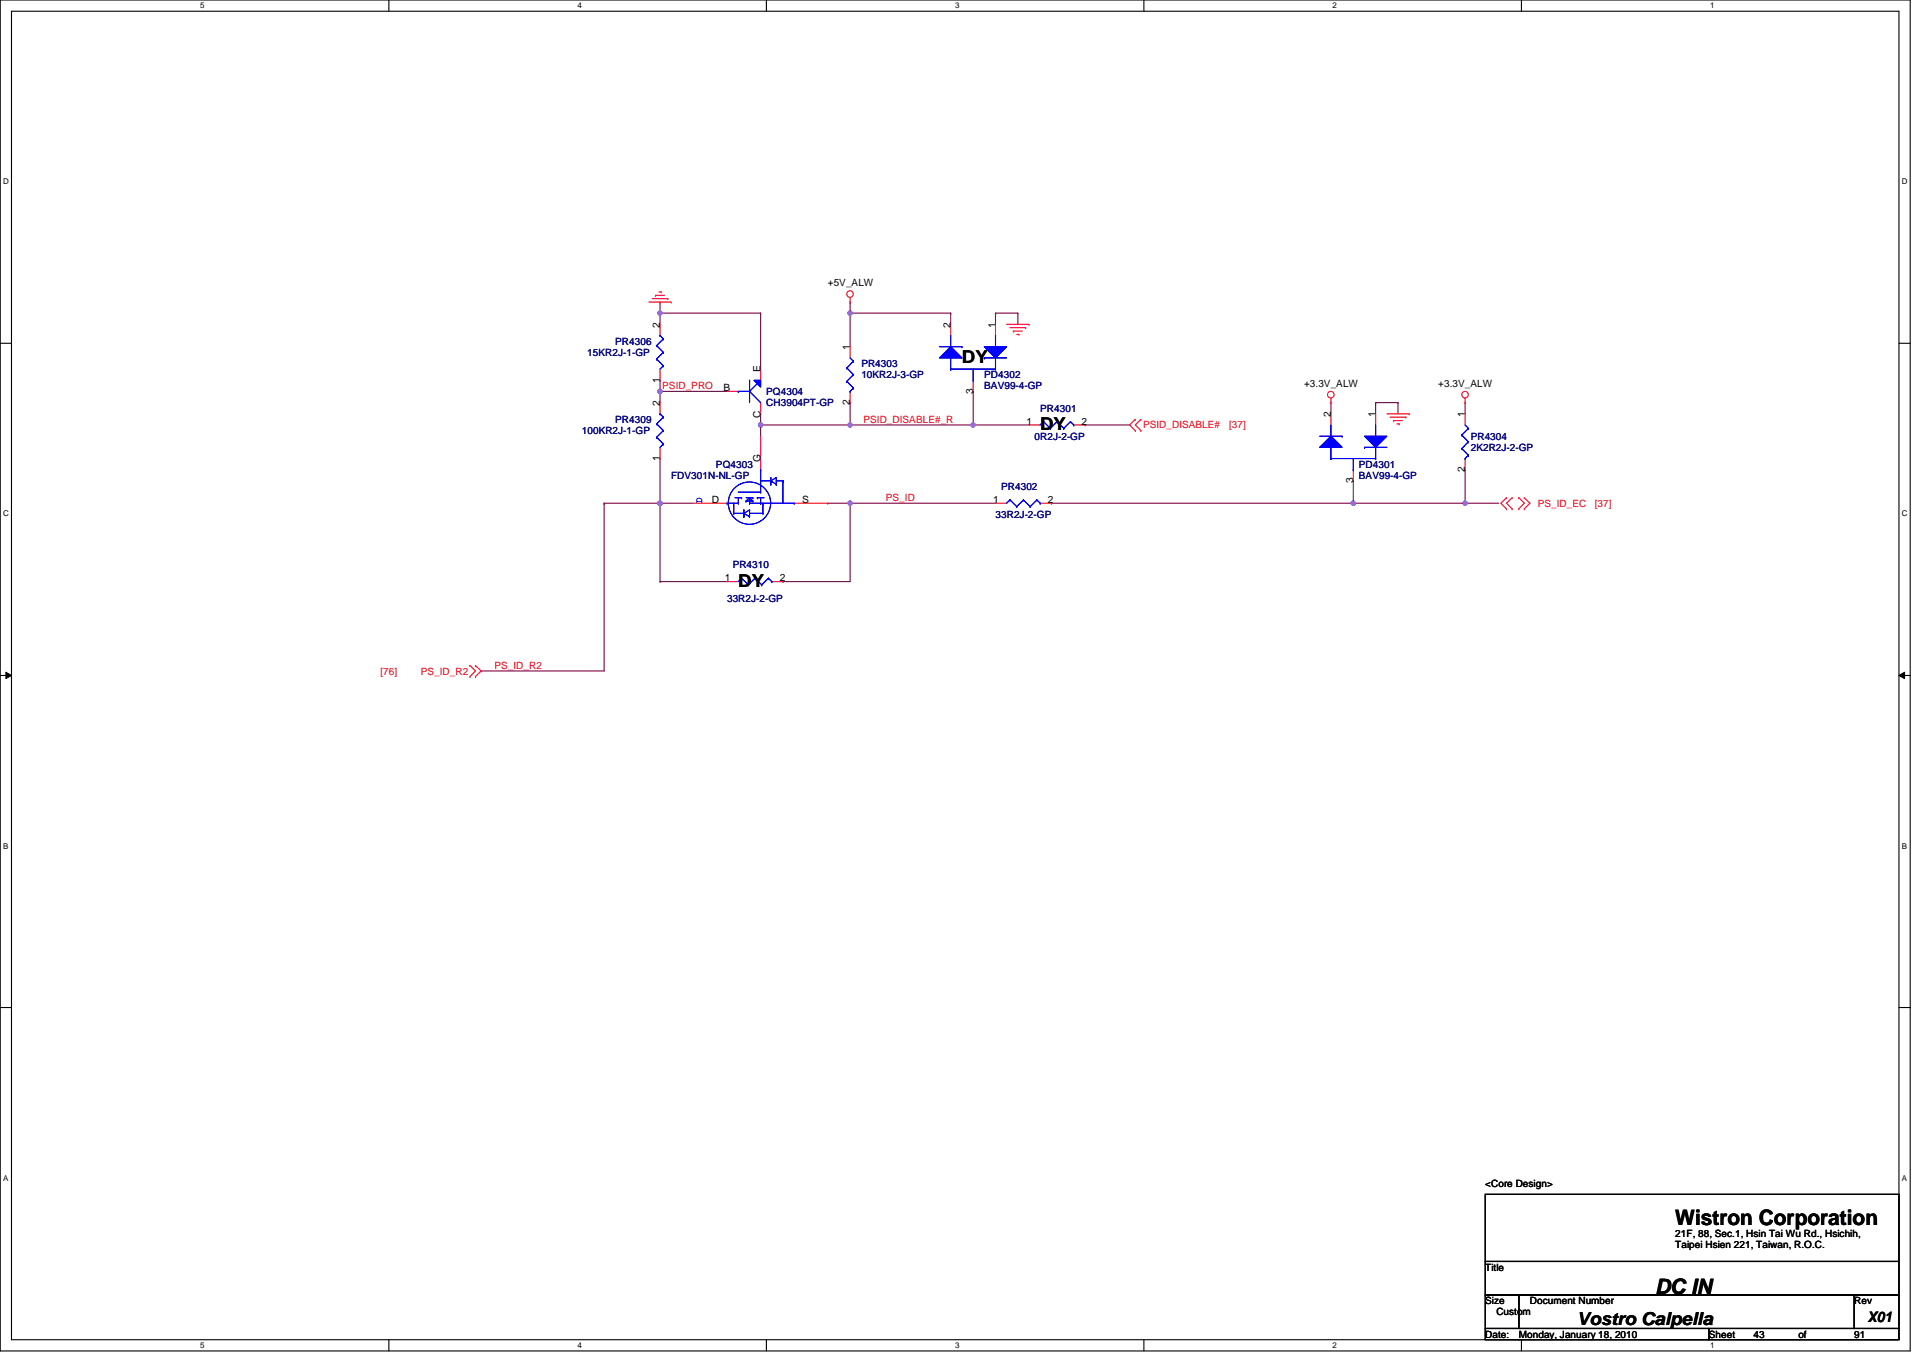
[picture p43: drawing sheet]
<svg xmlns="http://www.w3.org/2000/svg" width="297mm" height="210mm" viewBox="0 0 297 210" stroke-linecap="round" stroke-linejoin="round" font-family="sans-serif">
<defs><g id="words">
<g font-size="3.3">
<text x="258.8" y="189.3">Wistron Corporation</text>
<text x="255.7" y="199.9">DC IN</text>
</g>
<g font-size="2.8">
<text x="148.6" y="56.1">DY</text>
<text x="160.7" y="66.5">DY</text>
<text x="114" y="90.7">DY</text>
<text x="243.6" y="204.6">Vostro Calpella</text>
</g>
<text font-size="2.2" x="288.5" y="204.2">X01</text>
<g font-size="1.5">
<text x="127.9" y="44.2">+5V_ALW</text>
<text x="101.9" y="50.6" transform="rotate(-90 101.9 50.6)">2</text>
<text x="146.8" y="50.6" transform="rotate(-90 146.8 50.6)">2</text>
<text x="153.8" y="50.6" transform="rotate(-90 153.8 50.6)">1</text>
<text x="101.9" y="59.1" transform="rotate(-90 101.9 59.1)">1</text>
<text x="117.5" y="57.5" transform="rotate(-90 117.5 57.5)">E</text>
<text x="131.3" y="54.1" transform="rotate(-90 131.3 54.1)">1</text>
<text x="201.4" y="59.8">+3.3V_ALW</text>
<text x="222.2" y="59.8">+3.3V_ALW</text>
<text x="101.9" y="62.7" transform="rotate(-90 101.9 62.7)">2</text>
<text x="111.8" y="60.4">B</text>
<text x="117.5" y="64.5" transform="rotate(-90 117.5 64.5)">C</text>
<text x="131.3" y="62.5" transform="rotate(-90 131.3 62.5)">2</text>
<text x="150.3" y="60.8" transform="rotate(-90 150.3 60.8)">3</text>
<text x="158.6" y="65.6">1</text>
<text x="167.1" y="65.6">2</text>
<text x="205.6" y="64.4" transform="rotate(-90 205.6 64.4)">2</text>
<text x="212.5" y="64.4" transform="rotate(-90 212.5 64.4)">1</text>
<text x="226.3" y="64.4" transform="rotate(-90 226.3 64.4)">1</text>
<text x="101.9" y="71.2" transform="rotate(-90 101.9 71.2)">1</text>
<text x="117.5" y="71.4" transform="rotate(-90 117.5 71.4)">G</text>
<text x="110" y="77.7">D</text>
<text x="123.9" y="77.7">S</text>
<text x="153.4" y="77.7">1</text>
<text x="161.9" y="77.7">2</text>
<text x="209" y="74.7" transform="rotate(-90 209 74.7)">3</text>
<text x="226.3" y="72.9" transform="rotate(-90 226.3 72.9)">2</text>
<text x="111.9" y="89.8">1</text>
<text x="120.4" y="89.8">2</text>
<text x="229.4" y="183.3">&lt;Core Design&gt;</text>
<text x="258.8" y="191.1">21F, 88, Sec.1, Hsin Tai Wu Rd., Hsichih,</text>
<text x="229.4" y="196.2">Title</text>
<text x="258.8" y="192.8">Taipei Hsien 221, Taiwan, R.O.C.</text>
<text x="229.4" y="201.4">Size</text>
<text x="231.1" y="203.1">Custom</text>
<text x="236.3" y="201.4">Document Number</text>
<text x="286.4" y="201.4">Rev</text>
<text x="229.4" y="206.6">Date:</text>
<text x="234.6" y="206.6">Monday, January 18, 2010</text>
<text x="264" y="206.6">Sheet</text>
<text x="270.9" y="206.6">43</text>
<text x="277.8" y="206.6">of</text>
<text x="286.4" y="206.6">91</text>
</g>
<g font-size="1.5" fill="#000080">
<text x="95" y="53.2">PR4306</text>
<text x="90.7" y="54.9">15KR2J-1-GP</text>
<text x="133.1" y="56.7">PR4303</text>
<text x="133.1" y="58.4">10KR2J-3-GP</text>
<text x="152" y="58.4">PD4302</text>
<text x="95" y="65.3">PR4309</text>
<text x="118.4" y="61">PQ4304</text>
<text x="118.4" y="62.7">CH3904PT-GP</text>
<text x="152" y="60.1">BAV99-4-GP</text>
<text x="160.7" y="63.6">PR4301</text>
<text x="89.9" y="67">100KR2J-1-GP</text>
<text x="159.8" y="67.9">0R2J-2-GP</text>
<text x="227.2" y="67.9">PR4304</text>
<text x="227.2" y="69.6">2K2R2J-2-GP</text>
<text x="103.7" y="74">FDV301N-NL-GP</text>
<text x="110.6" y="72.2">PQ4303</text>
<text x="154.6" y="75.7">PR4302</text>
<text x="209.9" y="72.2">PD4301</text>
<text x="209.9" y="74">BAV99-4-GP</text>
<text x="153.8" y="80">33R2J-2-GP</text>
<text x="113.2" y="87.8">PR4310</text>
<text x="112.3" y="92.9">33R2J-2-GP</text>
</g>
<g font-size="1.5" fill="#f00">
<text x="102.3" y="60.1">PSID_PRO</text>
<text x="133.4" y="65.3">PSID_DISABLE#_R</text>
<text x="176.6" y="66.2">PSID_DISABLE#</text>
<text x="189.9" y="66.2">[37]</text>
<text x="136.8" y="77.4">PS_ID</text>
<text x="237.5" y="78.3">PS_ID_EC</text>
<text x="246.4" y="78.3">[37]</text>
<text x="58.8" y="104.2">[76]</text>
<text x="65" y="104.2">PS_ID_R2</text>
<text x="76.4" y="103.3">PS_ID_R2</text>
</g>
<text font-size="1.5" fill="#00f" x="108.5" y="77.7" transform="rotate(-90 108.5 77.7)">D</text>
<g font-size="1.2">
<text x="30.9" y="1.3">5</text>
<text x="89.2" y="1.3">4</text>
<text x="147.5" y="1.3">3</text>
<text x="205.8" y="1.3">2</text>
<text x="264.2" y="1.3">1</text>
<text x=".5" y="28.5">D</text>
<text x="293.8" y="28.5">D</text>
<text x=".5" y="79.8">C</text>
<text x="293.8" y="79.8">C</text>
<text x=".5" y="131.1">B</text>
<text x="293.8" y="131.1">B</text>
<text x=".5" y="182.4">A</text>
<text x="293.8" y="182.4">A</text>
<text x="30.9" y="208.2">5</text>
<text x="89.2" y="208.2">4</text>
<text x="147.5" y="208.2">3</text>
<text x="205.8" y="208.2">2</text>
<text x="264.2" y="208.2">1</text>
</g>
</g></defs>
<path d="M0 0h295.1v208.7h-295.1zM1.8 1.7h291.5v205.2h-291.5z" fill="none" stroke="#000" stroke-width=".17"/>
<g fill="#fff">
<path d="M30.9 .2h.7v1.4h-.7z"/>
<path d="M30.9 207.1h.7v1.4h-.7z"/>
</g>
<path d="M60.1 0v1.7M60.1 206.9v1.8" fill="none" stroke="#000" stroke-width=".17"/>
<g fill="#fff">
<path d="M89.2 .2h.7v1.4h-.7z"/>
<path d="M89.2 207.1h.7v1.4h-.7z"/>
</g>
<path d="M118.4 0v1.7M118.4 206.9v1.8" fill="none" stroke="#000" stroke-width=".17"/>
<g fill="#fff">
<path d="M147.5 .2h.7v1.4h-.7z"/>
<path d="M147.5 207.1h.7v1.4h-.7z"/>
</g>
<path d="M176.7 0v1.7M176.7 206.9v1.8" fill="none" stroke="#000" stroke-width=".17"/>
<g fill="#fff">
<path d="M205.8 .2h.7v1.4h-.7z"/>
<path d="M205.8 207.1h.7v1.4h-.7z"/>
</g>
<path d="M235 0v1.7M235 206.9v1.8" fill="none" stroke="#000" stroke-width=".17"/>
<g fill="#fff">
<path d="M264.2 .2h.6v1.4h-.6z"/>
<path d="M264.2 207.1h.6v1.4h-.6z"/>
<path d="M.5 27.4h.8v1.3h-.8z"/>
<path d="M293.8 27.4h.8v1.3h-.8z"/>
<path d="M.5 78.7h.8v1.3h-.8z"/>
<path d="M293.8 78.7h.8v1.3h-.8z"/>
</g>
<path d="M0 53h1.8M293.3 53h1.8" fill="none" stroke="#000" stroke-width=".17"/>
<g fill="#fff">
<path d="M.5 130h.8v1.3h-.8z"/>
<path d="M293.8 130h.8v1.3h-.8z"/>
</g>
<path d="M0 104.3h1.8M293.3 104.3h1.8" fill="none" stroke="#000" stroke-width=".17"/>
<path d="M.9 103.8l.9 .5-.9 .5zM293.3 104.3l.9-.5v1z" fill="#000"/>
<path d="M.9 103.8l.9 .5-.9 .5zM293.3 104.3l.9-.5v1z" fill="none" stroke="#000" stroke-width=".15"/>
<g fill="#fff">
<path d="M.5 181.3h.8v1.3h-.8z"/>
<path d="M293.8 181.3h.8v1.3h-.8z"/>
</g>
<path d="M0 155.6h1.8M293.3 155.6h1.8" fill="none" stroke="#000" stroke-width=".17"/>
<path d="M93.3 77.7h.1M93.3 77.7v25.9M117.5 63.9h.1M117.5 65.6h.1M117.5 63.9v1.7M117.5 65.6h13.8" fill="none" stroke="#800040" stroke-width=".17"/>
<circle cx="117.5" cy="65.6" r=".34" fill="#f0f"/>
<circle cx="117.5" cy="65.6" r=".34" fill="none" stroke="#f0f" stroke-width=".17"/>
<path d="M131.3 48.4h.1M131.3 48.4h15.6M153.8 48.4h.1M153.8 48.4h3.4M102 60.5h.1M102 60.5v1.7M117.5 65.6h.1M117.5 65.6v1.8M226.3 62.2h.1M226.3 72.6h.1M226.3 62.2v1.7M226.3 72.6v5.1" fill="none" stroke="#800040" stroke-width=".17"/>
<circle cx="131.3" cy="48.4" r=".34" fill="#f0f"/>
<circle cx="131.3" cy="48.4" r=".34" fill="none" stroke="#f0f" stroke-width=".17"/>
<path d="M146.9 48.4h.1M146.9 48.4v1.7M157.2 48.4h.1M157.2 48.4v1.7M102 77.7h.1M102 77.7v12.1M102 89.8h.1M102 89.8h10.3" fill="none" stroke="#800040" stroke-width=".17"/>
<circle cx="101.9" cy="77.7" r=".34" fill="#f0f"/>
<circle cx="101.9" cy="77.7" r=".34" fill="none" stroke="#f0f" stroke-width=".17"/>
<g fill="none" stroke="#800040" stroke-width=".17">
<path d="M102 46.7h.1M102 48.4h.1M102 46.7v1.7M102 48.4h15.5M117.5 48.4h.1M117.5 48.4v8.6M131.3 48.4h.1M131.3 48.4v5.2M102 77.7h.1M102 70.8h.1M102 77.7h5.1M102 70.8v6.9"/>
<path d="M127.9 77.7h.1M127.9 77.7h25.9M131.3 77.7h.1M150.3 60.5h.1M150.3 60.5v5.1M162.4 77.7h.1M162.4 77.7h46.6M120.9 89.8h.1M120.9 89.8h10.4"/>
</g>
<circle cx="101.9" cy="48.4" r=".34" fill="#f0f"/>
<circle cx="101.9" cy="48.4" r=".34" fill="none" stroke="#f0f" stroke-width=".17"/>
<path d="M102 48.4h.1M102 48.4v1.7M209 74.3h.1M209 74.3v3.4M226.3 77.7h.1M226.3 77.7h5.2" fill="none" stroke="#800040" stroke-width=".17"/>
<circle cx="226.3" cy="77.7" r=".34" fill="#f0f"/>
<circle cx="226.3" cy="77.7" r=".34" fill="none" stroke="#f0f" stroke-width=".17"/>
<path d="M209 77.7h.1M209 77.7h17.3" fill="none" stroke="#800040" stroke-width=".17"/>
<circle cx="209" cy="77.7" r=".34" fill="#f0f"/>
<circle cx="209" cy="77.7" r=".34" fill="none" stroke="#f0f" stroke-width=".17"/>
<path d="M131.3 46.7h.1M131.3 46.7v1.7M131.3 65.6h.1M131.3 65.6h19" fill="none" stroke="#800040" stroke-width=".17"/>
<circle cx="131.3" cy="65.6" r=".34" fill="#f0f"/>
<circle cx="131.3" cy="65.6" r=".34" fill="none" stroke="#f0f" stroke-width=".17"/>
<path d="M153.8 48.4h.1M153.8 48.4v1.7M131.3 77.7h.1M131.3 77.7v12.1M205.6 62.2h.1M205.6 62.2v1.7M212.5 62.2h.1M212.5 62.2h3.4M212.5 62.2v1.7M215.9 62.2h.1M215.9 62.2v1.7" fill="none" stroke="#800040" stroke-width=".17"/>
<circle cx="131.3" cy="77.7" r=".34" fill="#f0f"/>
<circle cx="131.3" cy="77.7" r=".34" fill="none" stroke="#f0f" stroke-width=".17"/>
<path d="M131.3 62.2h.1M131.3 62.2v3.4M150.3 65.6h.1M150.3 65.6h8.7" fill="none" stroke="#800040" stroke-width=".17"/>
<circle cx="150.3" cy="65.6" r=".34" fill="#f0f"/>
<circle cx="150.3" cy="65.6" r=".34" fill="none" stroke="#f0f" stroke-width=".17"/>
<path d="M102 60.5h.1M102 60.5h10.3" fill="none" stroke="#800040" stroke-width=".17"/>
<circle cx="101.9" cy="60.4" r=".34" fill="#f0f"/>
<circle cx="101.9" cy="60.4" r=".34" fill="none" stroke="#f0f" stroke-width=".17"/>
<path d="M102 58.7h.1M102 58.7v1.8M93.3 77.7h.1M93.3 77.7h8.7M167.6 65.6h.1M167.6 65.6h6.9" fill="none" stroke="#800040" stroke-width=".17"/>
<circle cx="101.9" cy="77.7" r=".34" fill="#f0f"/>
<circle cx="101.9" cy="77.7" r=".34" fill="none" stroke="#f0f" stroke-width=".17"/>
<path d="M74.3 103.6h.1M74.3 103.6h19" fill="none" stroke="#800040" stroke-width=".17"/>
<g fill="none" stroke="#f00" stroke-width=".17">
<path d="M100.2 46.7h3.5M100.7 46.1h2.5M101.3 45.6h.1M101.3 45.6h1.3M101.8 45.1h.3M102 50.1v1.7M102 57v1.7M102.1 45.1h.1M103.2 46.1h.1M103.7 46.7h.1M131.3 46.7h.1M131.3 46v.7"/>
<path d="M131.3 53.6v1.7M155.5 50.1h3.5M156 50.6h2.4M156.5 51.1h.1M156.5 51.1h1.4M157.1 51.6h.3M157.4 51.6h.1M158.4 50.6h.1M159 50.1h.1M107.1 77.7h5.2M117.5 67.4v5.2M122.7 77.7h5.2"/>
<path d="M131.3 60.5v1.7M153.8 77.7h1.7M159 65.6h1.7M160.7 77.7h1.7M165.9 65.6h1.7M175.4 64.8h.1M175.4 66.5h.1M175.4 64.8l-.9 .8 .9 .9M176.2 66.5h.1M176.2 64.8h.1M176.2 64.8l-.8 .8 .8 .9M205.6 62.2h.1"/>
<path d="M205.6 61.5v.7M205.6 63.9v1.7M209 72.6v1.7M212.5 63.9v1.7M214.2 63.9h3.5M214.7 64.4h2.5M215.3 65h.1M215.3 65h1.3M215.8 65.5h.3M216.1 65.5h.1M217.2 64.4h.1M217.7 63.9h.1"/>
<path d="M226.3 62.2h.1M226.3 61.5v.7M232.7 78.6h.1M232.7 76.9h.1M232.7 76.9l-.9 .8 .9 .9M233.6 78.6h.1M233.6 76.9h.1M233.6 76.9l-.9 .8 .9 .9M234.6 76.9h.1M234.6 78.6h.1M234.6 76.9l.9 .8-.9 .9M235.5 78.6h.1"/>
<path d="M235.5 76.9h.1M235.5 76.9l.8 .8-.8 .9M112.3 89.8h1.7M119.2 89.8h1.7M72.6 104.5h.1M72.6 102.8h.1M72.6 102.8l.8 .8-.8 .9M73.4 102.8h.1M73.4 104.5h.1M73.4 102.8l.9 .8-.9 .9"/>
<circle cx="131.3" cy="45.4" r=".51"/>
<circle cx="205.6" cy="61" r=".51"/>
<circle cx="226.3" cy="61" r=".51"/>
</g>
<path d="M229.4 184.5h63.9v10.3h-63.9zM229.4 194.8h63.9v5.2h-63.9zM229.4 200h5.2v5.2h-5.2zM229.4 205.2h34.6v1.7h-34.6zM234.6 200h51.8v5.2h-51.8zM264 205.2h29.3v1.7h-29.3zM286.4 200h6.9v5.2h-6.9z" fill="none" stroke="#000" stroke-width=".17"/>
<g fill="none" stroke="#00f" stroke-width=".17">
<path d="M101.4 55.5h.1M101.4 53.4h.1M101.4 55.5l1.1 1M101.4 53.4l1.1 1M102 51.8h.1M102 51.8l.5 .5M102.5 56.5h.1M102.5 54.4h.1M102.5 52.3h.1M102.5 56.5l-.5 .5M102.5 54.4l-1.1 1.1M102.5 52.3l-1.1 1.1"/>
<path d="M130.8 56.8h.1M130.8 58.9h.1M130.8 56.8l1 1.1M130.8 58.9l1 1M131.3 55.3l.5 .5M131.8 55.8h.1M131.8 57.9h.1M131.8 59.9h.1M131.8 55.8l-1 1M131.8 57.9l-1 1M131.8 59.9l-.5 .6M112.3 77.7h.1"/>
<path d="M112.3 77.7h1.7M113.3 79.3h.1M113.3 77.7v1.6M113.3 79.3h1.6M113.5 76.9h1.1M114 77.7h.1M114 76h3.5M114 76.9v.8M114.6 76.9h.1M114.9 79.3h.1M114.9 79.8h.1M114.9 78.8h.1"/>
<path d="M114.9 78.8v1M114.9 79.3l.9 .5M115.2 77.4h.1M115.2 76.9h1.1M115.2 77.4h1.1M115.8 77.7h.1M115.8 76.9h.1M115.8 79.8h.1M115.8 78.8h.1M115.8 77.7h6.9M115.8 76.9v.8M115.8 78.8v1"/>
<path d="M115.8 76.9l-.6 .5M115.8 76.9l.5 .5M115.8 79.3h2.1M115.8 78.8l-.9 .5M116.3 76.9h.1M116.3 77.4h.1M117 76.9h.1M117 76.9h1M117.5 76h.1M117.5 72.6h.1M117.5 77.7h.1M117.5 72.6v3.4"/>
<path d="M117.5 76.9v.8M117.5 74.3h1.6M117.9 79.3h.1M117.9 77.7h.1M117.9 77.7v1.6M119.1 74.3h.1M119.1 74.8h.1M119.1 73.8h.1M119.1 73.8v1M119.1 74.3l.8 .5M119.9 74.8h.1M119.9 73.8h.1"/>
<path d="M119.9 74.3h1M119.9 73.8v1M119.9 73.8l-.8 .5M120.9 74.3h.1M120.9 74.3v3.4M122.7 77.7h.1M131.3 60.5h.1M156 77.2h.1M156 77.2l-.5 .5M156 77.2l1.1 1.1M157.1 78.3h.1M158.1 77.2h.1"/>
<path d="M158.1 77.2l-1 1.1M158.1 77.2l1 1.1M159.1 78.3h.1M160.2 77.2h.1M160.2 77.2l-1.1 1.1M160.2 77.2l.5 .5M160.7 77.7h.1M161.2 65.1h.1M161.2 65.1l-.5 .5M161.2 65.1l1 1.1M162.2 66.2h.1M163.3 65.1h.1"/>
<path d="M163.3 65.1l-1.1 1.1M163.3 65.1l1 1.1M164.3 66.2h.1M165.4 65.1h.1M165.4 65.1l-1.1 1.1M165.4 65.1l.5 .5M165.9 65.6h.1M114.6 89.3h.1M114.6 89.3l-.6 .5M114.6 89.3l1 1M115.6 90.3h.1M116.6 89.3h.1"/>
<path d="M116.6 89.3l-1 1M116.6 89.3l1.1 1M117.7 90.3h.1M118.7 89.3h.1M118.7 89.3l-1 1M118.7 89.3l.5 .5M119.2 89.8h.1"/>
<circle cx="115.8" cy="77.7" r="3.3"/>
</g>
<path d="M210.8 67.4h3.4l-1.7 1.7z" fill="#00f"/>
<path d="M205.6 70.8h.1M205.6 70.8h6.9M209 72.6h.1M209 70.8v1.8M210.8 67.4h3.4l-1.7 1.7zM210.8 69.1h.1M210.8 69.1h3.4M212.5 67.4h.1M212.5 70.8h.1M212.5 65.6v1.8M212.5 69.1v1.7" fill="none" stroke="#00f" stroke-width=".17"/>
<path d="M203.9 69.1l1.7-1.7 1.7 1.7z" fill="#00f"/>
<path d="M203.9 69.1l1.7-1.7 1.7 1.7zM203.9 67.4h3.4M205.6 67.4h.1M205.6 70.8h.1M205.6 65.6v1.8M205.6 69.1v1.7M207.3 67.4h.1" fill="none" stroke="#00f" stroke-width=".17"/>
<path d="M210.8 67.4h3.4l-1.7 1.7z" fill="#00f"/>
<path d="M205.6 70.8h.1M205.6 70.8h6.9M209 72.6h.1M209 70.8v1.8M210.8 67.4h3.4l-1.7 1.7zM210.8 69.1h.1M210.8 69.1h3.4M212.5 67.4h.1M212.5 70.8h.1M212.5 65.6v1.8M212.5 69.1v1.7" fill="none" stroke="#00f" stroke-width=".17"/>
<path d="M203.9 69.1l1.7-1.7 1.7 1.7z" fill="#00f"/>
<g fill="none" stroke="#00f" stroke-width=".17">
<path d="M203.9 69.1l1.7-1.7 1.7 1.7zM203.9 67.4h3.4M205.6 67.4h.1M205.6 70.8h.1M205.6 65.6v1.8M205.6 69.1v1.7M207.3 67.4h.1M225.8 67.2h.1M225.8 69.3h.1M225.8 67.2l1 1M225.8 69.3l1 1M226.3 70.8h.1"/>
<path d="M226.3 65.6l.5 .6M226.8 66.2h.1M226.8 68.2h.1M226.8 70.3h.1M226.8 66.2l-1 1M226.8 68.2l-1 1.1M226.8 70.3l-.5 .5"/>
</g>
<path d="M146.9 50.1v1.7M150.3 58.7v1.8M153.8 50.1v1.7M226.3 63.9v1.7M226.3 70.8v1.8" fill="none" stroke="#f00" stroke-width=".17"/>
<path d="M152 53.6h3.5l-1.7 1.7z" fill="#00f"/>
<path d="M146.9 57h.1M146.9 57h6.9M150.3 58.7h.1M150.3 57v1.7M152 53.6h3.5l-1.7 1.7zM152 55.3h.1M152 55.3h3.5M153.8 53.6h.1M153.8 57h.1M153.8 51.8v1.8M153.8 55.3v1.7" fill="none" stroke="#00f" stroke-width=".17"/>
<path d="M146.9 53.6l1.7 1.7h-3.5z" fill="#00f"/>
<path d="M145.1 53.6h3.5M146.9 53.6l1.7 1.7h-3.5zM146.9 53.6h.1M146.9 57h.1M146.9 51.8v1.8M146.9 55.3v1.7M148.6 53.6h.1" fill="none" stroke="#00f" stroke-width=".17"/>
<path d="M152 53.6h3.5l-1.7 1.7z" fill="#00f"/>
<path d="M146.9 57h.1M146.9 57h6.9M150.3 58.7h.1M150.3 57v1.7M152 53.6h3.5l-1.7 1.7zM152 55.3h.1M152 55.3h3.5M153.8 53.6h.1M153.8 57h.1M153.8 51.8v1.8M153.8 55.3v1.7" fill="none" stroke="#00f" stroke-width=".17"/>
<path d="M146.9 53.6l1.7 1.7h-3.5z" fill="#00f"/>
<g fill="none" stroke="#00f" stroke-width=".17">
<path d="M145.1 53.6h3.5M146.9 53.6l1.7 1.7h-3.5zM146.9 53.6h.1M146.9 57h.1M146.9 51.8v1.8M146.9 55.3v1.7M148.6 53.6h.1M101.4 67.5h.1M101.4 65.5h.1M101.4 67.5l1.1 1.1M101.4 65.5l1.1 1M102 63.9h.1"/>
<path d="M102 63.9l.5 .5M102.5 68.6h.1M102.5 66.5h.1M102.5 64.4h.1M102.5 68.6l-.5 .5M102.5 66.5l-1.1 1M102.5 64.4l-1.1 1.1"/>
</g>
<path d="M117.5 57v1.7M102 62.2v1.7M102 69.1v1.7M112.3 60.5h1.7M117.5 62.2v1.7" fill="none" stroke="#f00" stroke-width=".17"/>
<path d="M116.5 58.7h1v1.1z" fill-rule="evenodd" fill="#00f"/>
<path d="M115.8 58.7h.1M115.8 58.7v3.5M116.5 58.7h1v1.1zM117 59.2h.1M117 59.2l-1.2 1.3M114 60.5h.1M114 60.5h1.8M115.8 60.5h.1M115.8 60.5l1.7 1.7" fill="none" stroke="#00f" stroke-width=".17"/>
<path d="M116.5 58.7h1v1.1z" fill-rule="evenodd" fill="#00f"/>
<path d="M115.8 58.7h.1M115.8 58.7v3.5M116.5 58.7h1v1.1zM117 59.2h.1M117 59.2l-1.2 1.3M114 60.5h.1M114 60.5h1.8M115.8 60.5h.1M115.8 60.5l1.7 1.7" fill="none" stroke="#00f" stroke-width=".17"/>
<circle cx="117.5" cy="65.6" r=".34" fill="#f0f"/>
<circle cx="117.5" cy="65.6" r=".34" fill="none" stroke="#f0f" stroke-width=".17"/>
<circle cx="131.3" cy="48.4" r=".34" fill="#f0f"/>
<circle cx="131.3" cy="48.4" r=".34" fill="none" stroke="#f0f" stroke-width=".17"/>
<circle cx="101.9" cy="77.7" r=".34" fill="#f0f"/>
<circle cx="101.9" cy="77.7" r=".34" fill="none" stroke="#f0f" stroke-width=".17"/>
<circle cx="101.9" cy="48.4" r=".34" fill="#f0f"/>
<circle cx="101.9" cy="48.4" r=".34" fill="none" stroke="#f0f" stroke-width=".17"/>
<circle cx="226.3" cy="77.7" r=".34" fill="#f0f"/>
<circle cx="226.3" cy="77.7" r=".34" fill="none" stroke="#f0f" stroke-width=".17"/>
<circle cx="209" cy="77.7" r=".34" fill="#f0f"/>
<circle cx="209" cy="77.7" r=".34" fill="none" stroke="#f0f" stroke-width=".17"/>
<circle cx="131.3" cy="65.6" r=".34" fill="#f0f"/>
<circle cx="131.3" cy="65.6" r=".34" fill="none" stroke="#f0f" stroke-width=".17"/>
<circle cx="131.3" cy="77.7" r=".34" fill="#f0f"/>
<circle cx="131.3" cy="77.7" r=".34" fill="none" stroke="#f0f" stroke-width=".17"/>
<circle cx="150.3" cy="65.6" r=".34" fill="#f0f"/>
<circle cx="150.3" cy="65.6" r=".34" fill="none" stroke="#f0f" stroke-width=".17"/>
<circle cx="101.9" cy="60.4" r=".34" fill="#f0f"/>
<circle cx="101.9" cy="60.4" r=".34" fill="none" stroke="#f0f" stroke-width=".17"/>
<circle cx="101.9" cy="77.7" r=".34" fill="#f0f"/>
<circle cx="101.9" cy="77.7" r=".34" fill="none" stroke="#f0f" stroke-width=".17"/>
<use href="#words"/>
</svg>
